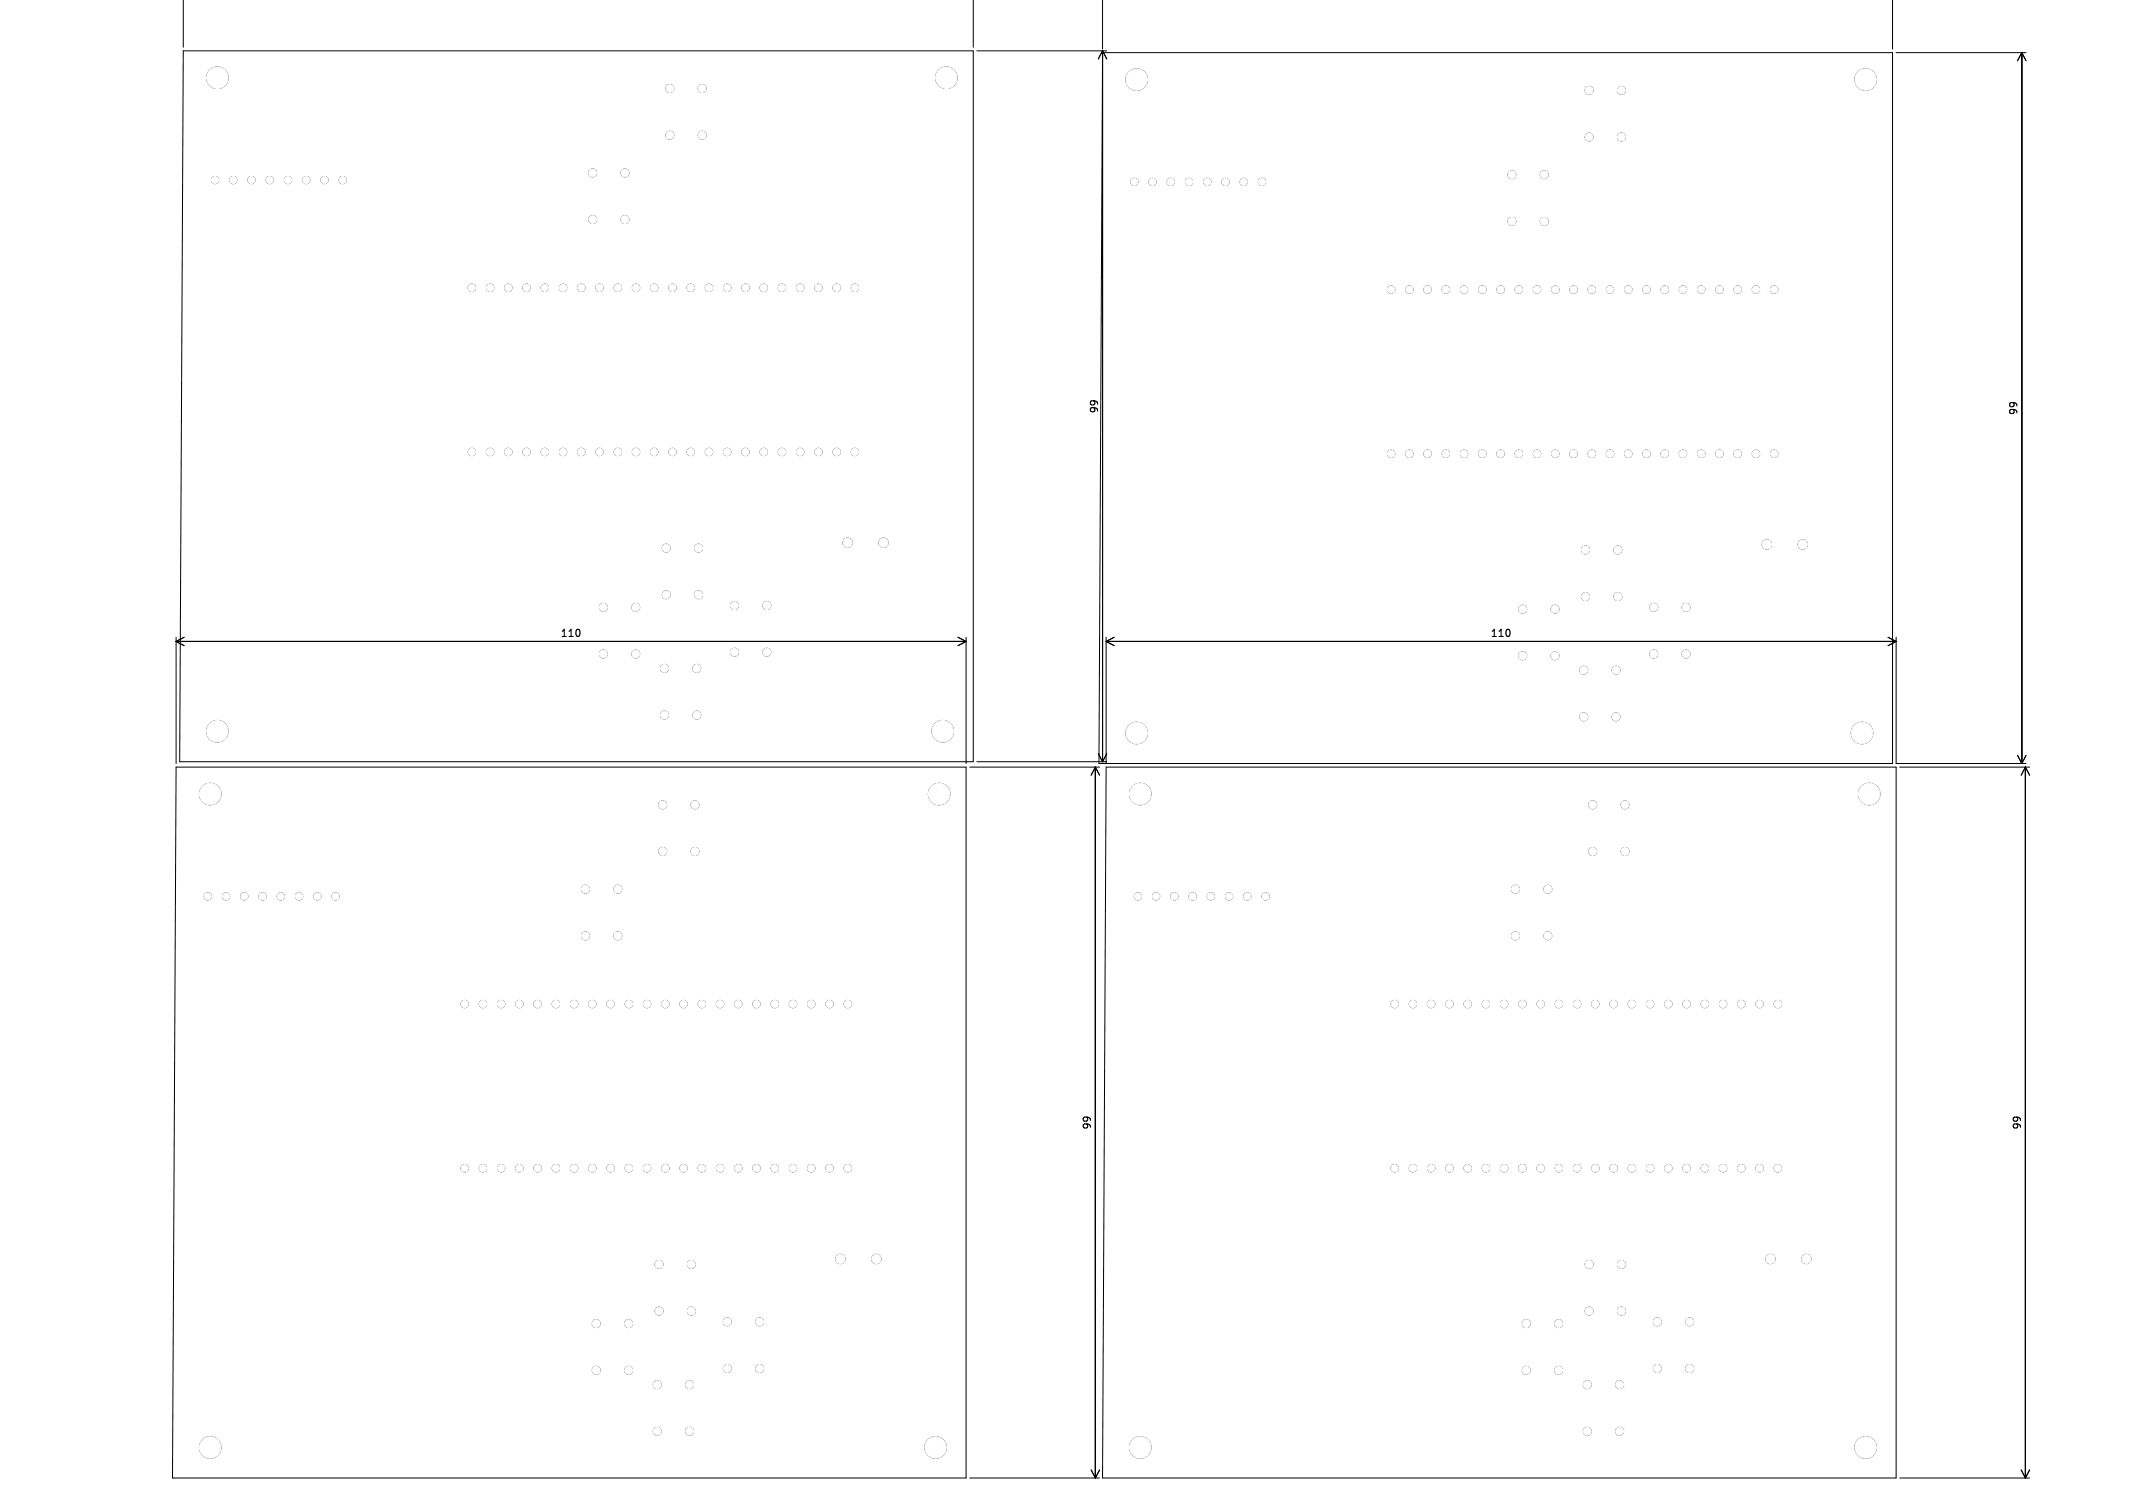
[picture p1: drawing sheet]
<svg xmlns="http://www.w3.org/2000/svg" width="297mm" height="210mm" viewBox="0 0 297 210" stroke-linecap="round" stroke-linejoin="round" font-family="sans-serif">
<defs><g id="words">
<g font-size="1.4">
<text x="153.1" y="57.7" transform="rotate(-90 153.1 57.7)">99</text>
<text x="281.1" y="57.9" transform="rotate(-90 281.1 57.9)">99</text>
<text x="78" y="88.9">110</text>
<text x="207.5" y="88.9">110</text>
<text x="152.1" y="157.4" transform="rotate(-90 152.1 157.4)">99</text>
<text x="281.6" y="157.4" transform="rotate(-90 281.6 157.4)">99</text>
</g>
</g></defs>
<g fill="none" stroke="#000" stroke-width=".14">
<path d="M25.5 0v6.6M135.5 -.1v6.7M153.5 0v6.8M263.5 -.1v6.9M25.5 7.1h110v99h-110.5zM136 7.1h18.1M153.5 7.3h110v99h-110.5zM153.5 7.1v99M153.5 7.1l.6 1.1M153.5 7.1l-.6 1.1M264 7.3h18.1M281.5 7.3v99"/>
<path d="M281.5 7.3l.6 1.2M281.5 7.3l-.6 1.2M24.5 89.3h110M24.5 88.7v17.6M24.5 89.3l1.1 .6M25.6 88.7l-1.1 .6M133.4 88.7l1.1 .6M134.5 88.7v17.6M134.5 89.3l-1.1 .6M154 88.7v17.6M154 89.3h110M154 89.3l1.1 .6"/>
<path d="M155.1 88.7l-1.1 .6M262.9 88.7l1.1 .6M264 88.7v17.6h18.1M264 89.3l-1.1 .6M24.5 106.8h110v99h-110.5zM135 106.8h18.1M136 106.1h18.1M152.5 106.8v99M152.5 106.8l.6 1.2M152.5 106.8l-.6 1.2M152.9 105l.6 1.1M154 106.8h110v99h-110.5z"/>
<path d="M154.1 105l-.6 1.1M264.5 106.8h18.1M280.9 105.2l.6 1.1M282 106.8v99M282 106.8l.6 1.2M282 106.8l-.6 1.2M282.1 105.2l-.6 1.1M135 205.8h18.1M151.9 204.7l.6 1.1M153.1 204.7l-.6 1.1M264.5 205.8h18.1M281.4 204.7l.6 1.1"/>
<path d="M282.6 204.7l-.6 1.1"/>
</g>
<path d="M80.7 87.8v.6M210.2 87.8v.6" fill="none" stroke="#000" stroke-width=".15"/>
<g fill="#000" stroke="#000" stroke-width=".14">
<circle cx="30.3" cy="10.8" r="1.5"/>
<circle cx="93.3" cy="18.8" r=".55"/>
<circle cx="93.3" cy="12.3" r=".55"/>
<circle cx="97.8" cy="18.8" r=".55"/>
<circle cx="97.8" cy="12.3" r=".55"/>
<circle cx="131.8" cy="10.8" r="1.5"/>
<circle cx="158.3" cy="11.1" r="1.5"/>
<circle cx="221.3" cy="19.1" r=".55"/>
<circle cx="221.3" cy="12.6" r=".55"/>
<circle cx="225.8" cy="19.1" r=".55"/>
<circle cx="225.8" cy="12.6" r=".55"/>
<circle cx="259.8" cy="11.1" r="1.5"/>
<circle cx="29.9" cy="25.1" r=".5"/>
<circle cx="32.5" cy="25.1" r=".5"/>
<circle cx="35" cy="25.1" r=".5"/>
<circle cx="37.6" cy="25.1" r=".5"/>
<circle cx="40.1" cy="25.1" r=".5"/>
<circle cx="42.6" cy="25.1" r=".5"/>
<circle cx="45.2" cy="25.1" r=".5"/>
<circle cx="47.7" cy="25.1" r=".5"/>
<circle cx="82.5" cy="24.1" r=".55"/>
<circle cx="82.5" cy="30.6" r=".55"/>
<circle cx="87" cy="24.1" r=".55"/>
<circle cx="87" cy="30.6" r=".55"/>
<circle cx="157.9" cy="25.3" r=".5"/>
<circle cx="160.5" cy="25.3" r=".5"/>
<circle cx="163" cy="25.3" r=".5"/>
<circle cx="165.6" cy="25.3" r=".5"/>
<circle cx="168.1" cy="25.3" r=".5"/>
<circle cx="170.6" cy="25.3" r=".5"/>
<circle cx="173.2" cy="25.3" r=".5"/>
<circle cx="175.7" cy="25.3" r=".5"/>
<circle cx="210.5" cy="30.8" r=".55"/>
<circle cx="210.5" cy="24.3" r=".55"/>
<circle cx="215" cy="30.8" r=".55"/>
<circle cx="215" cy="24.3" r=".55"/>
<circle cx="65.7" cy="40.1" r=".51"/>
<circle cx="68.2" cy="40.1" r=".51"/>
<circle cx="70.8" cy="40.1" r=".51"/>
<circle cx="73.3" cy="40.1" r=".51"/>
<circle cx="75.9" cy="40.1" r=".51"/>
<circle cx="78.4" cy="40.1" r=".51"/>
<circle cx="80.9" cy="40.1" r=".51"/>
<circle cx="83.5" cy="40.1" r=".51"/>
<circle cx="86" cy="40.1" r=".51"/>
<circle cx="88.6" cy="40.1" r=".51"/>
<circle cx="91.1" cy="40.1" r=".51"/>
<circle cx="93.6" cy="40.1" r=".51"/>
<circle cx="96.2" cy="40.1" r=".51"/>
<circle cx="98.7" cy="40.1" r=".51"/>
<circle cx="101.3" cy="40.1" r=".51"/>
<circle cx="103.8" cy="40.1" r=".51"/>
<circle cx="106.3" cy="40.1" r=".51"/>
<circle cx="108.9" cy="40.1" r=".51"/>
<circle cx="111.4" cy="40.1" r=".51"/>
<circle cx="114" cy="40.1" r=".51"/>
<circle cx="116.5" cy="40.1" r=".51"/>
<circle cx="119" cy="40.1" r=".51"/>
<circle cx="193.7" cy="40.3" r=".51"/>
<circle cx="196.2" cy="40.3" r=".51"/>
<circle cx="198.8" cy="40.3" r=".51"/>
<circle cx="201.3" cy="40.3" r=".51"/>
<circle cx="203.9" cy="40.3" r=".51"/>
<circle cx="206.4" cy="40.3" r=".51"/>
<circle cx="208.9" cy="40.3" r=".51"/>
<circle cx="211.5" cy="40.3" r=".51"/>
<circle cx="214" cy="40.3" r=".51"/>
<circle cx="216.6" cy="40.3" r=".51"/>
<circle cx="219.1" cy="40.3" r=".51"/>
<circle cx="221.6" cy="40.3" r=".51"/>
<circle cx="224.2" cy="40.3" r=".51"/>
<circle cx="226.7" cy="40.3" r=".51"/>
<circle cx="229.3" cy="40.3" r=".51"/>
<circle cx="231.8" cy="40.3" r=".51"/>
<circle cx="234.3" cy="40.3" r=".51"/>
<circle cx="236.9" cy="40.3" r=".51"/>
<circle cx="239.4" cy="40.3" r=".51"/>
<circle cx="242" cy="40.3" r=".51"/>
<circle cx="244.5" cy="40.3" r=".51"/>
<circle cx="247" cy="40.3" r=".51"/>
<circle cx="65.7" cy="62.9" r=".51"/>
<circle cx="68.2" cy="62.9" r=".51"/>
<circle cx="70.8" cy="62.9" r=".51"/>
<circle cx="73.3" cy="62.9" r=".51"/>
<circle cx="75.9" cy="62.9" r=".51"/>
<circle cx="78.4" cy="62.9" r=".51"/>
<circle cx="80.9" cy="62.9" r=".51"/>
<circle cx="83.5" cy="62.9" r=".51"/>
<circle cx="86" cy="62.9" r=".51"/>
<circle cx="88.6" cy="62.9" r=".51"/>
<circle cx="91.1" cy="62.9" r=".51"/>
<circle cx="92.8" cy="76.3" r=".55"/>
<circle cx="93.6" cy="62.9" r=".51"/>
<circle cx="96.2" cy="62.9" r=".51"/>
<circle cx="97.3" cy="76.3" r=".55"/>
<circle cx="98.7" cy="62.9" r=".51"/>
<circle cx="101.3" cy="62.9" r=".51"/>
<circle cx="103.8" cy="62.9" r=".51"/>
<circle cx="106.3" cy="62.9" r=".51"/>
<circle cx="108.9" cy="62.9" r=".51"/>
<circle cx="111.4" cy="62.9" r=".51"/>
<circle cx="114" cy="62.9" r=".51"/>
<circle cx="116.5" cy="62.9" r=".51"/>
<circle cx="118" cy="75.6" r=".65"/>
<circle cx="119" cy="62.9" r=".51"/>
<circle cx="123" cy="75.6" r=".65"/>
<circle cx="193.7" cy="63.2" r=".51"/>
<circle cx="196.2" cy="63.2" r=".51"/>
<circle cx="198.8" cy="63.2" r=".51"/>
<circle cx="201.3" cy="63.2" r=".51"/>
<circle cx="203.9" cy="63.2" r=".51"/>
<circle cx="206.4" cy="63.2" r=".51"/>
<circle cx="208.9" cy="63.2" r=".51"/>
<circle cx="211.5" cy="63.2" r=".51"/>
<circle cx="214" cy="63.2" r=".51"/>
<circle cx="216.6" cy="63.2" r=".51"/>
<circle cx="219.1" cy="63.2" r=".51"/>
<circle cx="220.8" cy="76.6" r=".55"/>
<circle cx="221.6" cy="63.2" r=".51"/>
<circle cx="224.2" cy="63.2" r=".51"/>
<circle cx="225.3" cy="76.6" r=".55"/>
<circle cx="226.7" cy="63.2" r=".51"/>
<circle cx="229.3" cy="63.2" r=".51"/>
<circle cx="231.8" cy="63.2" r=".51"/>
<circle cx="234.3" cy="63.2" r=".51"/>
<circle cx="236.9" cy="63.2" r=".51"/>
<circle cx="239.4" cy="63.2" r=".51"/>
<circle cx="242" cy="63.2" r=".51"/>
<circle cx="244.5" cy="63.2" r=".51"/>
<circle cx="246" cy="75.8" r=".65"/>
<circle cx="247" cy="63.2" r=".51"/>
<circle cx="251" cy="75.8" r=".65"/>
<circle cx="84" cy="84.6" r=".55"/>
<circle cx="84" cy="91.1" r=".55"/>
<circle cx="88.5" cy="84.6" r=".55"/>
<circle cx="88.5" cy="91.1" r=".55"/>
<circle cx="92.5" cy="93.1" r=".55"/>
<circle cx="92.5" cy="99.6" r=".55"/>
<circle cx="92.8" cy="82.8" r=".55"/>
<circle cx="97" cy="93.1" r=".55"/>
<circle cx="97" cy="99.6" r=".55"/>
<circle cx="97.3" cy="82.8" r=".55"/>
<circle cx="102.3" cy="84.3" r=".55"/>
<circle cx="102.3" cy="90.8" r=".55"/>
<circle cx="106.8" cy="84.3" r=".55"/>
<circle cx="106.8" cy="90.8" r=".55"/>
<circle cx="212" cy="91.3" r=".55"/>
<circle cx="212" cy="84.8" r=".55"/>
<circle cx="216.5" cy="91.3" r=".55"/>
<circle cx="216.5" cy="84.8" r=".55"/>
<circle cx="220.5" cy="93.3" r=".55"/>
<circle cx="220.5" cy="99.8" r=".55"/>
<circle cx="220.8" cy="83.1" r=".55"/>
<circle cx="225" cy="93.3" r=".55"/>
<circle cx="225" cy="99.8" r=".55"/>
<circle cx="225.3" cy="83.1" r=".55"/>
<circle cx="230.3" cy="84.6" r=".55"/>
<circle cx="230.3" cy="91.1" r=".55"/>
<circle cx="234.8" cy="84.6" r=".55"/>
<circle cx="234.8" cy="91.1" r=".55"/>
<circle cx="29.3" cy="110.6" r="1.5"/>
<circle cx="30.3" cy="101.8" r="1.5"/>
<circle cx="92.3" cy="118.6" r=".55"/>
<circle cx="92.3" cy="112.1" r=".55"/>
<circle cx="96.8" cy="118.6" r=".55"/>
<circle cx="96.8" cy="112.1" r=".55"/>
<circle cx="130.8" cy="110.6" r="1.5"/>
<circle cx="131.3" cy="101.8" r="1.5"/>
<circle cx="158.3" cy="102.1" r="1.5"/>
<circle cx="158.8" cy="110.6" r="1.5"/>
<circle cx="221.8" cy="118.6" r=".55"/>
<circle cx="221.8" cy="112.1" r=".55"/>
<circle cx="226.3" cy="118.6" r=".55"/>
<circle cx="226.3" cy="112.1" r=".55"/>
<circle cx="259.3" cy="102.1" r="1.5"/>
<circle cx="260.3" cy="110.6" r="1.5"/>
<circle cx="28.9" cy="124.8" r=".5"/>
<circle cx="31.5" cy="124.8" r=".5"/>
<circle cx="34" cy="124.8" r=".5"/>
<circle cx="36.6" cy="124.8" r=".5"/>
<circle cx="39.1" cy="124.8" r=".5"/>
<circle cx="41.6" cy="124.8" r=".5"/>
<circle cx="44.2" cy="124.8" r=".5"/>
<circle cx="46.7" cy="124.8" r=".5"/>
<circle cx="64.7" cy="139.8" r=".51"/>
<circle cx="67.2" cy="139.8" r=".51"/>
<circle cx="69.8" cy="139.8" r=".51"/>
<circle cx="72.3" cy="139.8" r=".51"/>
<circle cx="74.9" cy="139.8" r=".51"/>
<circle cx="77.4" cy="139.8" r=".51"/>
<circle cx="79.9" cy="139.8" r=".51"/>
<circle cx="81.5" cy="123.8" r=".55"/>
<circle cx="81.5" cy="130.3" r=".55"/>
<circle cx="82.5" cy="139.8" r=".51"/>
<circle cx="85" cy="139.8" r=".51"/>
<circle cx="86" cy="123.8" r=".55"/>
<circle cx="86" cy="130.3" r=".55"/>
<circle cx="87.6" cy="139.8" r=".51"/>
<circle cx="90.1" cy="139.8" r=".51"/>
<circle cx="92.6" cy="139.8" r=".51"/>
<circle cx="95.2" cy="139.8" r=".51"/>
<circle cx="97.7" cy="139.8" r=".51"/>
<circle cx="100.3" cy="139.8" r=".51"/>
<circle cx="102.8" cy="139.8" r=".51"/>
<circle cx="105.3" cy="139.8" r=".51"/>
<circle cx="107.9" cy="139.8" r=".51"/>
<circle cx="110.4" cy="139.8" r=".51"/>
<circle cx="113" cy="139.8" r=".51"/>
<circle cx="115.5" cy="139.8" r=".51"/>
<circle cx="118" cy="139.8" r=".51"/>
<circle cx="158.4" cy="124.8" r=".5"/>
<circle cx="161" cy="124.8" r=".5"/>
<circle cx="163.5" cy="124.8" r=".5"/>
<circle cx="166.1" cy="124.8" r=".5"/>
<circle cx="168.6" cy="124.8" r=".5"/>
<circle cx="171.1" cy="124.8" r=".5"/>
<circle cx="173.7" cy="124.8" r=".5"/>
<circle cx="176.2" cy="124.8" r=".5"/>
<circle cx="194.2" cy="139.8" r=".51"/>
<circle cx="196.7" cy="139.8" r=".51"/>
<circle cx="199.3" cy="139.8" r=".51"/>
<circle cx="201.8" cy="139.8" r=".51"/>
<circle cx="204.4" cy="139.8" r=".51"/>
<circle cx="206.9" cy="139.8" r=".51"/>
<circle cx="209.4" cy="139.8" r=".51"/>
<circle cx="211" cy="123.8" r=".55"/>
<circle cx="211" cy="130.3" r=".55"/>
<circle cx="212" cy="139.8" r=".51"/>
<circle cx="214.5" cy="139.8" r=".51"/>
<circle cx="215.5" cy="123.8" r=".55"/>
<circle cx="215.5" cy="130.3" r=".55"/>
<circle cx="217.1" cy="139.8" r=".51"/>
<circle cx="219.6" cy="139.8" r=".51"/>
<circle cx="222.1" cy="139.8" r=".51"/>
<circle cx="224.7" cy="139.8" r=".51"/>
<circle cx="227.2" cy="139.8" r=".51"/>
<circle cx="229.8" cy="139.8" r=".51"/>
<circle cx="232.3" cy="139.8" r=".51"/>
<circle cx="234.8" cy="139.8" r=".51"/>
<circle cx="237.4" cy="139.8" r=".51"/>
<circle cx="239.9" cy="139.8" r=".51"/>
<circle cx="242.5" cy="139.8" r=".51"/>
<circle cx="245" cy="139.8" r=".51"/>
<circle cx="247.5" cy="139.8" r=".51"/>
<circle cx="64.7" cy="162.7" r=".51"/>
<circle cx="67.2" cy="162.7" r=".51"/>
<circle cx="69.8" cy="162.7" r=".51"/>
<circle cx="72.3" cy="162.7" r=".51"/>
<circle cx="74.9" cy="162.7" r=".51"/>
<circle cx="77.4" cy="162.7" r=".51"/>
<circle cx="79.9" cy="162.7" r=".51"/>
<circle cx="82.5" cy="162.7" r=".51"/>
<circle cx="85" cy="162.7" r=".51"/>
<circle cx="87.6" cy="162.7" r=".51"/>
<circle cx="90.1" cy="162.7" r=".51"/>
<circle cx="91.8" cy="176.1" r=".55"/>
<circle cx="92.6" cy="162.7" r=".51"/>
<circle cx="95.2" cy="162.7" r=".51"/>
<circle cx="96.3" cy="176.1" r=".55"/>
<circle cx="97.7" cy="162.7" r=".51"/>
<circle cx="100.3" cy="162.7" r=".51"/>
<circle cx="102.8" cy="162.7" r=".51"/>
<circle cx="105.3" cy="162.7" r=".51"/>
<circle cx="107.9" cy="162.7" r=".51"/>
<circle cx="110.4" cy="162.7" r=".51"/>
<circle cx="113" cy="162.7" r=".51"/>
<circle cx="115.5" cy="162.7" r=".51"/>
<circle cx="117" cy="175.3" r=".65"/>
<circle cx="118" cy="162.7" r=".51"/>
<circle cx="122" cy="175.3" r=".65"/>
<circle cx="194.2" cy="162.7" r=".51"/>
<circle cx="196.7" cy="162.7" r=".51"/>
<circle cx="199.3" cy="162.7" r=".51"/>
<circle cx="201.8" cy="162.7" r=".51"/>
<circle cx="204.4" cy="162.7" r=".51"/>
<circle cx="206.9" cy="162.7" r=".51"/>
<circle cx="209.4" cy="162.7" r=".51"/>
<circle cx="212" cy="162.7" r=".51"/>
<circle cx="214.5" cy="162.7" r=".51"/>
<circle cx="217.1" cy="162.7" r=".51"/>
<circle cx="219.6" cy="162.7" r=".51"/>
<circle cx="221.3" cy="176.1" r=".55"/>
<circle cx="222.1" cy="162.7" r=".51"/>
<circle cx="224.7" cy="162.7" r=".51"/>
<circle cx="225.8" cy="176.1" r=".55"/>
<circle cx="227.2" cy="162.7" r=".51"/>
<circle cx="229.8" cy="162.7" r=".51"/>
<circle cx="232.3" cy="162.7" r=".51"/>
<circle cx="234.8" cy="162.7" r=".51"/>
<circle cx="237.4" cy="162.7" r=".51"/>
<circle cx="239.9" cy="162.7" r=".51"/>
<circle cx="242.5" cy="162.7" r=".51"/>
<circle cx="245" cy="162.7" r=".51"/>
<circle cx="246.5" cy="175.3" r=".65"/>
<circle cx="247.5" cy="162.7" r=".51"/>
<circle cx="251.5" cy="175.3" r=".65"/>
<circle cx="83" cy="190.8" r=".55"/>
<circle cx="83" cy="184.3" r=".55"/>
<circle cx="87.5" cy="190.8" r=".55"/>
<circle cx="87.5" cy="184.3" r=".55"/>
<circle cx="91.5" cy="192.8" r=".55"/>
<circle cx="91.5" cy="199.3" r=".55"/>
<circle cx="91.8" cy="182.6" r=".55"/>
<circle cx="96" cy="192.8" r=".55"/>
<circle cx="96" cy="199.3" r=".55"/>
<circle cx="96.3" cy="182.6" r=".55"/>
<circle cx="101.3" cy="184.1" r=".55"/>
<circle cx="101.3" cy="190.6" r=".55"/>
<circle cx="105.8" cy="184.1" r=".55"/>
<circle cx="105.8" cy="190.6" r=".55"/>
<circle cx="212.5" cy="190.8" r=".55"/>
<circle cx="212.5" cy="184.3" r=".55"/>
<circle cx="217" cy="190.8" r=".55"/>
<circle cx="217" cy="184.3" r=".55"/>
<circle cx="221" cy="192.8" r=".55"/>
<circle cx="221" cy="199.3" r=".55"/>
<circle cx="221.3" cy="182.6" r=".55"/>
<circle cx="225.5" cy="192.8" r=".55"/>
<circle cx="225.5" cy="199.3" r=".55"/>
<circle cx="225.8" cy="182.6" r=".55"/>
<circle cx="230.8" cy="184.1" r=".55"/>
<circle cx="230.8" cy="190.6" r=".55"/>
<circle cx="235.3" cy="184.1" r=".55"/>
<circle cx="235.3" cy="190.6" r=".55"/>
<circle cx="29.3" cy="201.6" r="1.5"/>
<circle cx="130.3" cy="201.6" r="1.5"/>
<circle cx="158.8" cy="201.6" r="1.5"/>
<circle cx="259.8" cy="201.6" r="1.5"/>
</g>
<g fill="#fff" stroke="#fff" stroke-width=".14">
<circle cx="158.8" cy="110.6" r="1.5"/>
<circle cx="259.8" cy="201.6" r="1.5"/>
<circle cx="260.3" cy="110.6" r="1.5"/>
<circle cx="158.8" cy="201.6" r="1.5"/>
<circle cx="230.8" cy="190.6" r=".55"/>
<circle cx="230.8" cy="184.1" r=".55"/>
<circle cx="235.3" cy="190.6" r=".55"/>
<circle cx="235.3" cy="184.1" r=".55"/>
<circle cx="212.5" cy="190.8" r=".55"/>
<circle cx="212.5" cy="184.3" r=".55"/>
<circle cx="217" cy="190.8" r=".55"/>
<circle cx="217" cy="184.3" r=".55"/>
<circle cx="221.8" cy="118.6" r=".55"/>
<circle cx="221.8" cy="112.1" r=".55"/>
<circle cx="226.3" cy="118.6" r=".55"/>
<circle cx="226.3" cy="112.1" r=".55"/>
<circle cx="194.2" cy="162.7" r=".51"/>
<circle cx="196.7" cy="162.7" r=".51"/>
<circle cx="199.3" cy="162.7" r=".51"/>
<circle cx="201.8" cy="162.7" r=".51"/>
<circle cx="204.4" cy="162.7" r=".51"/>
<circle cx="206.9" cy="162.7" r=".51"/>
<circle cx="209.4" cy="162.7" r=".51"/>
<circle cx="212" cy="162.7" r=".51"/>
<circle cx="214.5" cy="162.7" r=".51"/>
<circle cx="217.1" cy="162.7" r=".51"/>
<circle cx="219.6" cy="162.7" r=".51"/>
<circle cx="222.1" cy="162.7" r=".51"/>
<circle cx="224.7" cy="162.7" r=".51"/>
<circle cx="227.2" cy="162.7" r=".51"/>
<circle cx="229.8" cy="162.7" r=".51"/>
<circle cx="232.3" cy="162.7" r=".51"/>
<circle cx="234.8" cy="162.7" r=".51"/>
<circle cx="237.4" cy="162.7" r=".51"/>
<circle cx="239.9" cy="162.7" r=".51"/>
<circle cx="242.5" cy="162.7" r=".51"/>
<circle cx="245" cy="162.7" r=".51"/>
<circle cx="247.5" cy="162.7" r=".51"/>
<circle cx="194.2" cy="139.8" r=".51"/>
<circle cx="196.7" cy="139.8" r=".51"/>
<circle cx="199.3" cy="139.8" r=".51"/>
<circle cx="201.8" cy="139.8" r=".51"/>
<circle cx="204.4" cy="139.8" r=".51"/>
<circle cx="206.9" cy="139.8" r=".51"/>
<circle cx="209.4" cy="139.8" r=".51"/>
<circle cx="212" cy="139.8" r=".51"/>
<circle cx="214.5" cy="139.8" r=".51"/>
<circle cx="217.1" cy="139.8" r=".51"/>
<circle cx="219.6" cy="139.8" r=".51"/>
<circle cx="222.1" cy="139.8" r=".51"/>
<circle cx="224.7" cy="139.8" r=".51"/>
<circle cx="227.2" cy="139.8" r=".51"/>
<circle cx="229.8" cy="139.8" r=".51"/>
<circle cx="232.3" cy="139.8" r=".51"/>
<circle cx="234.8" cy="139.8" r=".51"/>
<circle cx="237.4" cy="139.8" r=".51"/>
<circle cx="239.9" cy="139.8" r=".51"/>
<circle cx="242.5" cy="139.8" r=".51"/>
<circle cx="245" cy="139.8" r=".51"/>
<circle cx="247.5" cy="139.8" r=".51"/>
<circle cx="221" cy="199.3" r=".55"/>
<circle cx="221" cy="192.8" r=".55"/>
<circle cx="225.5" cy="199.3" r=".55"/>
<circle cx="225.5" cy="192.8" r=".55"/>
<circle cx="211" cy="130.3" r=".55"/>
<circle cx="211" cy="123.8" r=".55"/>
<circle cx="215.5" cy="130.3" r=".55"/>
<circle cx="215.5" cy="123.8" r=".55"/>
<circle cx="246.5" cy="175.3" r=".65"/>
<circle cx="251.5" cy="175.3" r=".65"/>
<circle cx="221.3" cy="182.6" r=".55"/>
<circle cx="221.3" cy="176.1" r=".55"/>
<circle cx="225.8" cy="182.6" r=".55"/>
<circle cx="225.8" cy="176.1" r=".55"/>
<circle cx="158.4" cy="124.8" r=".5"/>
<circle cx="161" cy="124.8" r=".5"/>
<circle cx="163.5" cy="124.8" r=".5"/>
<circle cx="166.1" cy="124.8" r=".5"/>
<circle cx="168.6" cy="124.8" r=".5"/>
<circle cx="171.1" cy="124.8" r=".5"/>
<circle cx="173.7" cy="124.8" r=".5"/>
<circle cx="176.2" cy="124.8" r=".5"/>
<circle cx="29.3" cy="110.6" r="1.5"/>
<circle cx="130.3" cy="201.6" r="1.5"/>
<circle cx="130.8" cy="110.6" r="1.5"/>
<circle cx="29.3" cy="201.6" r="1.5"/>
<circle cx="101.3" cy="190.6" r=".55"/>
<circle cx="101.3" cy="184.1" r=".55"/>
<circle cx="105.8" cy="190.6" r=".55"/>
<circle cx="105.8" cy="184.1" r=".55"/>
<circle cx="83" cy="190.8" r=".55"/>
<circle cx="83" cy="184.3" r=".55"/>
<circle cx="87.5" cy="190.8" r=".55"/>
<circle cx="87.5" cy="184.3" r=".55"/>
<circle cx="92.3" cy="118.6" r=".55"/>
<circle cx="92.3" cy="112.1" r=".55"/>
<circle cx="96.8" cy="118.6" r=".55"/>
<circle cx="96.8" cy="112.1" r=".55"/>
<circle cx="64.7" cy="162.7" r=".51"/>
<circle cx="67.2" cy="162.7" r=".51"/>
<circle cx="69.8" cy="162.7" r=".51"/>
<circle cx="72.3" cy="162.7" r=".51"/>
<circle cx="74.9" cy="162.7" r=".51"/>
<circle cx="77.4" cy="162.7" r=".51"/>
<circle cx="79.9" cy="162.7" r=".51"/>
<circle cx="82.5" cy="162.7" r=".51"/>
<circle cx="85" cy="162.7" r=".51"/>
<circle cx="87.6" cy="162.7" r=".51"/>
<circle cx="90.1" cy="162.7" r=".51"/>
<circle cx="92.6" cy="162.7" r=".51"/>
<circle cx="95.2" cy="162.7" r=".51"/>
<circle cx="97.7" cy="162.7" r=".51"/>
<circle cx="100.3" cy="162.7" r=".51"/>
<circle cx="102.8" cy="162.7" r=".51"/>
<circle cx="105.3" cy="162.7" r=".51"/>
<circle cx="107.9" cy="162.7" r=".51"/>
<circle cx="110.4" cy="162.7" r=".51"/>
<circle cx="113" cy="162.7" r=".51"/>
<circle cx="115.5" cy="162.7" r=".51"/>
<circle cx="118" cy="162.7" r=".51"/>
<circle cx="64.7" cy="139.8" r=".51"/>
<circle cx="67.2" cy="139.8" r=".51"/>
<circle cx="69.8" cy="139.8" r=".51"/>
<circle cx="72.3" cy="139.8" r=".51"/>
<circle cx="74.9" cy="139.8" r=".51"/>
<circle cx="77.4" cy="139.8" r=".51"/>
<circle cx="79.9" cy="139.8" r=".51"/>
<circle cx="82.5" cy="139.8" r=".51"/>
<circle cx="85" cy="139.8" r=".51"/>
<circle cx="87.6" cy="139.8" r=".51"/>
<circle cx="90.1" cy="139.8" r=".51"/>
<circle cx="92.6" cy="139.8" r=".51"/>
<circle cx="95.2" cy="139.8" r=".51"/>
<circle cx="97.7" cy="139.8" r=".51"/>
<circle cx="100.3" cy="139.8" r=".51"/>
<circle cx="102.8" cy="139.8" r=".51"/>
<circle cx="105.3" cy="139.8" r=".51"/>
<circle cx="107.9" cy="139.8" r=".51"/>
<circle cx="110.4" cy="139.8" r=".51"/>
<circle cx="113" cy="139.8" r=".51"/>
<circle cx="115.5" cy="139.8" r=".51"/>
<circle cx="118" cy="139.8" r=".51"/>
<circle cx="91.5" cy="199.3" r=".55"/>
<circle cx="91.5" cy="192.8" r=".55"/>
<circle cx="96" cy="199.3" r=".55"/>
<circle cx="96" cy="192.8" r=".55"/>
<circle cx="81.5" cy="130.3" r=".55"/>
<circle cx="81.5" cy="123.8" r=".55"/>
<circle cx="86" cy="130.3" r=".55"/>
<circle cx="86" cy="123.8" r=".55"/>
<circle cx="117" cy="175.3" r=".65"/>
<circle cx="122" cy="175.3" r=".65"/>
<circle cx="91.8" cy="182.6" r=".55"/>
<circle cx="91.8" cy="176.1" r=".55"/>
<circle cx="96.3" cy="182.6" r=".55"/>
<circle cx="96.3" cy="176.1" r=".55"/>
<circle cx="28.9" cy="124.8" r=".5"/>
<circle cx="31.5" cy="124.8" r=".5"/>
<circle cx="34" cy="124.8" r=".5"/>
<circle cx="36.6" cy="124.8" r=".5"/>
<circle cx="39.1" cy="124.8" r=".5"/>
<circle cx="41.6" cy="124.8" r=".5"/>
<circle cx="44.2" cy="124.8" r=".5"/>
<circle cx="46.7" cy="124.8" r=".5"/>
<circle cx="158.3" cy="11.1" r="1.5"/>
<circle cx="259.3" cy="102.1" r="1.5"/>
<circle cx="259.8" cy="11.1" r="1.5"/>
<circle cx="158.3" cy="102.1" r="1.5"/>
<circle cx="230.3" cy="91.1" r=".55"/>
<circle cx="230.3" cy="84.6" r=".55"/>
<circle cx="234.8" cy="91.1" r=".55"/>
<circle cx="234.8" cy="84.6" r=".55"/>
<circle cx="212" cy="91.3" r=".55"/>
<circle cx="212" cy="84.8" r=".55"/>
<circle cx="216.5" cy="91.3" r=".55"/>
<circle cx="216.5" cy="84.8" r=".55"/>
<circle cx="221.3" cy="19.1" r=".55"/>
<circle cx="221.3" cy="12.6" r=".55"/>
<circle cx="225.8" cy="19.1" r=".55"/>
<circle cx="225.8" cy="12.6" r=".55"/>
<circle cx="193.7" cy="63.2" r=".51"/>
<circle cx="196.2" cy="63.2" r=".51"/>
<circle cx="198.8" cy="63.2" r=".51"/>
<circle cx="201.3" cy="63.2" r=".51"/>
<circle cx="203.9" cy="63.2" r=".51"/>
<circle cx="206.4" cy="63.2" r=".51"/>
<circle cx="208.9" cy="63.2" r=".51"/>
<circle cx="211.5" cy="63.2" r=".51"/>
<circle cx="214" cy="63.2" r=".51"/>
<circle cx="216.6" cy="63.2" r=".51"/>
<circle cx="219.1" cy="63.2" r=".51"/>
<circle cx="221.6" cy="63.2" r=".51"/>
<circle cx="224.2" cy="63.2" r=".51"/>
<circle cx="226.7" cy="63.2" r=".51"/>
<circle cx="229.3" cy="63.2" r=".51"/>
<circle cx="231.8" cy="63.2" r=".51"/>
<circle cx="234.3" cy="63.2" r=".51"/>
<circle cx="236.9" cy="63.2" r=".51"/>
<circle cx="239.4" cy="63.2" r=".51"/>
<circle cx="242" cy="63.2" r=".51"/>
<circle cx="244.5" cy="63.2" r=".51"/>
<circle cx="247" cy="63.2" r=".51"/>
<circle cx="193.7" cy="40.3" r=".51"/>
<circle cx="196.2" cy="40.3" r=".51"/>
<circle cx="198.8" cy="40.3" r=".51"/>
<circle cx="201.3" cy="40.3" r=".51"/>
<circle cx="203.9" cy="40.3" r=".51"/>
<circle cx="206.4" cy="40.3" r=".51"/>
<circle cx="208.9" cy="40.3" r=".51"/>
<circle cx="211.5" cy="40.3" r=".51"/>
<circle cx="214" cy="40.3" r=".51"/>
<circle cx="216.6" cy="40.3" r=".51"/>
<circle cx="219.1" cy="40.3" r=".51"/>
<circle cx="221.6" cy="40.3" r=".51"/>
<circle cx="224.2" cy="40.3" r=".51"/>
<circle cx="226.7" cy="40.3" r=".51"/>
<circle cx="229.3" cy="40.3" r=".51"/>
<circle cx="231.8" cy="40.3" r=".51"/>
<circle cx="234.3" cy="40.3" r=".51"/>
<circle cx="236.9" cy="40.3" r=".51"/>
<circle cx="239.4" cy="40.3" r=".51"/>
<circle cx="242" cy="40.3" r=".51"/>
<circle cx="244.5" cy="40.3" r=".51"/>
<circle cx="247" cy="40.3" r=".51"/>
<circle cx="220.5" cy="99.8" r=".55"/>
<circle cx="220.5" cy="93.3" r=".55"/>
<circle cx="225" cy="99.8" r=".55"/>
<circle cx="225" cy="93.3" r=".55"/>
<circle cx="210.5" cy="30.8" r=".55"/>
<circle cx="210.5" cy="24.3" r=".55"/>
<circle cx="215" cy="30.8" r=".55"/>
<circle cx="215" cy="24.3" r=".55"/>
<circle cx="246" cy="75.8" r=".65"/>
<circle cx="251" cy="75.8" r=".65"/>
<circle cx="220.8" cy="83.1" r=".55"/>
<circle cx="220.8" cy="76.6" r=".55"/>
<circle cx="225.3" cy="83.1" r=".55"/>
<circle cx="225.3" cy="76.6" r=".55"/>
<circle cx="157.9" cy="25.3" r=".5"/>
<circle cx="160.5" cy="25.3" r=".5"/>
<circle cx="163" cy="25.3" r=".5"/>
<circle cx="165.6" cy="25.3" r=".5"/>
<circle cx="168.1" cy="25.3" r=".5"/>
<circle cx="170.6" cy="25.3" r=".5"/>
<circle cx="173.2" cy="25.3" r=".5"/>
<circle cx="175.7" cy="25.3" r=".5"/>
<circle cx="131.3" cy="101.8" r="1.5"/>
<circle cx="131.8" cy="10.8" r="1.5"/>
<circle cx="30.3" cy="10.8" r="1.5"/>
<circle cx="30.3" cy="101.8" r="1.5"/>
<circle cx="92.5" cy="99.6" r=".55"/>
<circle cx="92.5" cy="93.1" r=".55"/>
<circle cx="97" cy="99.6" r=".55"/>
<circle cx="97" cy="93.1" r=".55"/>
<circle cx="92.8" cy="82.8" r=".55"/>
<circle cx="92.8" cy="76.3" r=".55"/>
<circle cx="97.3" cy="82.8" r=".55"/>
<circle cx="97.3" cy="76.3" r=".55"/>
<circle cx="82.5" cy="30.6" r=".55"/>
<circle cx="82.5" cy="24.1" r=".55"/>
<circle cx="87" cy="30.6" r=".55"/>
<circle cx="87" cy="24.1" r=".55"/>
<circle cx="118" cy="75.6" r=".65"/>
<circle cx="123" cy="75.6" r=".65"/>
<circle cx="29.9" cy="25.1" r=".5"/>
<circle cx="32.5" cy="25.1" r=".5"/>
<circle cx="35" cy="25.1" r=".5"/>
<circle cx="37.6" cy="25.1" r=".5"/>
<circle cx="40.1" cy="25.1" r=".5"/>
<circle cx="42.6" cy="25.1" r=".5"/>
<circle cx="45.2" cy="25.1" r=".5"/>
<circle cx="47.7" cy="25.1" r=".5"/>
<circle cx="93.3" cy="18.8" r=".55"/>
<circle cx="93.3" cy="12.3" r=".55"/>
<circle cx="97.8" cy="18.8" r=".55"/>
<circle cx="97.8" cy="12.3" r=".55"/>
<circle cx="84" cy="91.1" r=".55"/>
<circle cx="84" cy="84.6" r=".55"/>
<circle cx="88.5" cy="91.1" r=".55"/>
<circle cx="88.5" cy="84.6" r=".55"/>
<circle cx="102.3" cy="90.8" r=".55"/>
<circle cx="102.3" cy="84.3" r=".55"/>
<circle cx="106.8" cy="90.8" r=".55"/>
<circle cx="106.8" cy="84.3" r=".55"/>
<circle cx="119" cy="40.1" r=".51"/>
<circle cx="116.5" cy="40.1" r=".51"/>
<circle cx="114" cy="40.1" r=".51"/>
<circle cx="111.4" cy="40.1" r=".51"/>
<circle cx="108.9" cy="40.1" r=".51"/>
<circle cx="106.3" cy="40.1" r=".51"/>
<circle cx="103.8" cy="40.1" r=".51"/>
<circle cx="101.3" cy="40.1" r=".51"/>
<circle cx="98.7" cy="40.1" r=".51"/>
<circle cx="96.2" cy="40.1" r=".51"/>
<circle cx="93.6" cy="40.1" r=".51"/>
<circle cx="91.1" cy="40.1" r=".51"/>
<circle cx="88.6" cy="40.1" r=".51"/>
<circle cx="86" cy="40.1" r=".51"/>
<circle cx="83.5" cy="40.1" r=".51"/>
<circle cx="80.9" cy="40.1" r=".51"/>
<circle cx="78.4" cy="40.1" r=".51"/>
<circle cx="75.9" cy="40.1" r=".51"/>
<circle cx="73.3" cy="40.1" r=".51"/>
<circle cx="70.8" cy="40.1" r=".51"/>
<circle cx="68.2" cy="40.1" r=".51"/>
<circle cx="65.7" cy="40.1" r=".51"/>
<circle cx="119" cy="62.9" r=".51"/>
<circle cx="116.5" cy="62.9" r=".51"/>
<circle cx="114" cy="62.9" r=".51"/>
<circle cx="111.4" cy="62.9" r=".51"/>
<circle cx="108.9" cy="62.9" r=".51"/>
<circle cx="106.3" cy="62.9" r=".51"/>
<circle cx="103.8" cy="62.9" r=".51"/>
<circle cx="101.3" cy="62.9" r=".51"/>
<circle cx="98.7" cy="62.9" r=".51"/>
<circle cx="96.2" cy="62.9" r=".51"/>
<circle cx="93.6" cy="62.9" r=".51"/>
<circle cx="91.1" cy="62.9" r=".51"/>
<circle cx="88.6" cy="62.9" r=".51"/>
<circle cx="86" cy="62.9" r=".51"/>
<circle cx="83.5" cy="62.9" r=".51"/>
<circle cx="80.9" cy="62.9" r=".51"/>
<circle cx="78.4" cy="62.9" r=".51"/>
<circle cx="75.9" cy="62.9" r=".51"/>
<circle cx="73.3" cy="62.9" r=".51"/>
<circle cx="70.8" cy="62.9" r=".51"/>
<circle cx="68.2" cy="62.9" r=".51"/>
<circle cx="65.7" cy="62.9" r=".51"/>
</g>
<use href="#words"/>
</svg>
